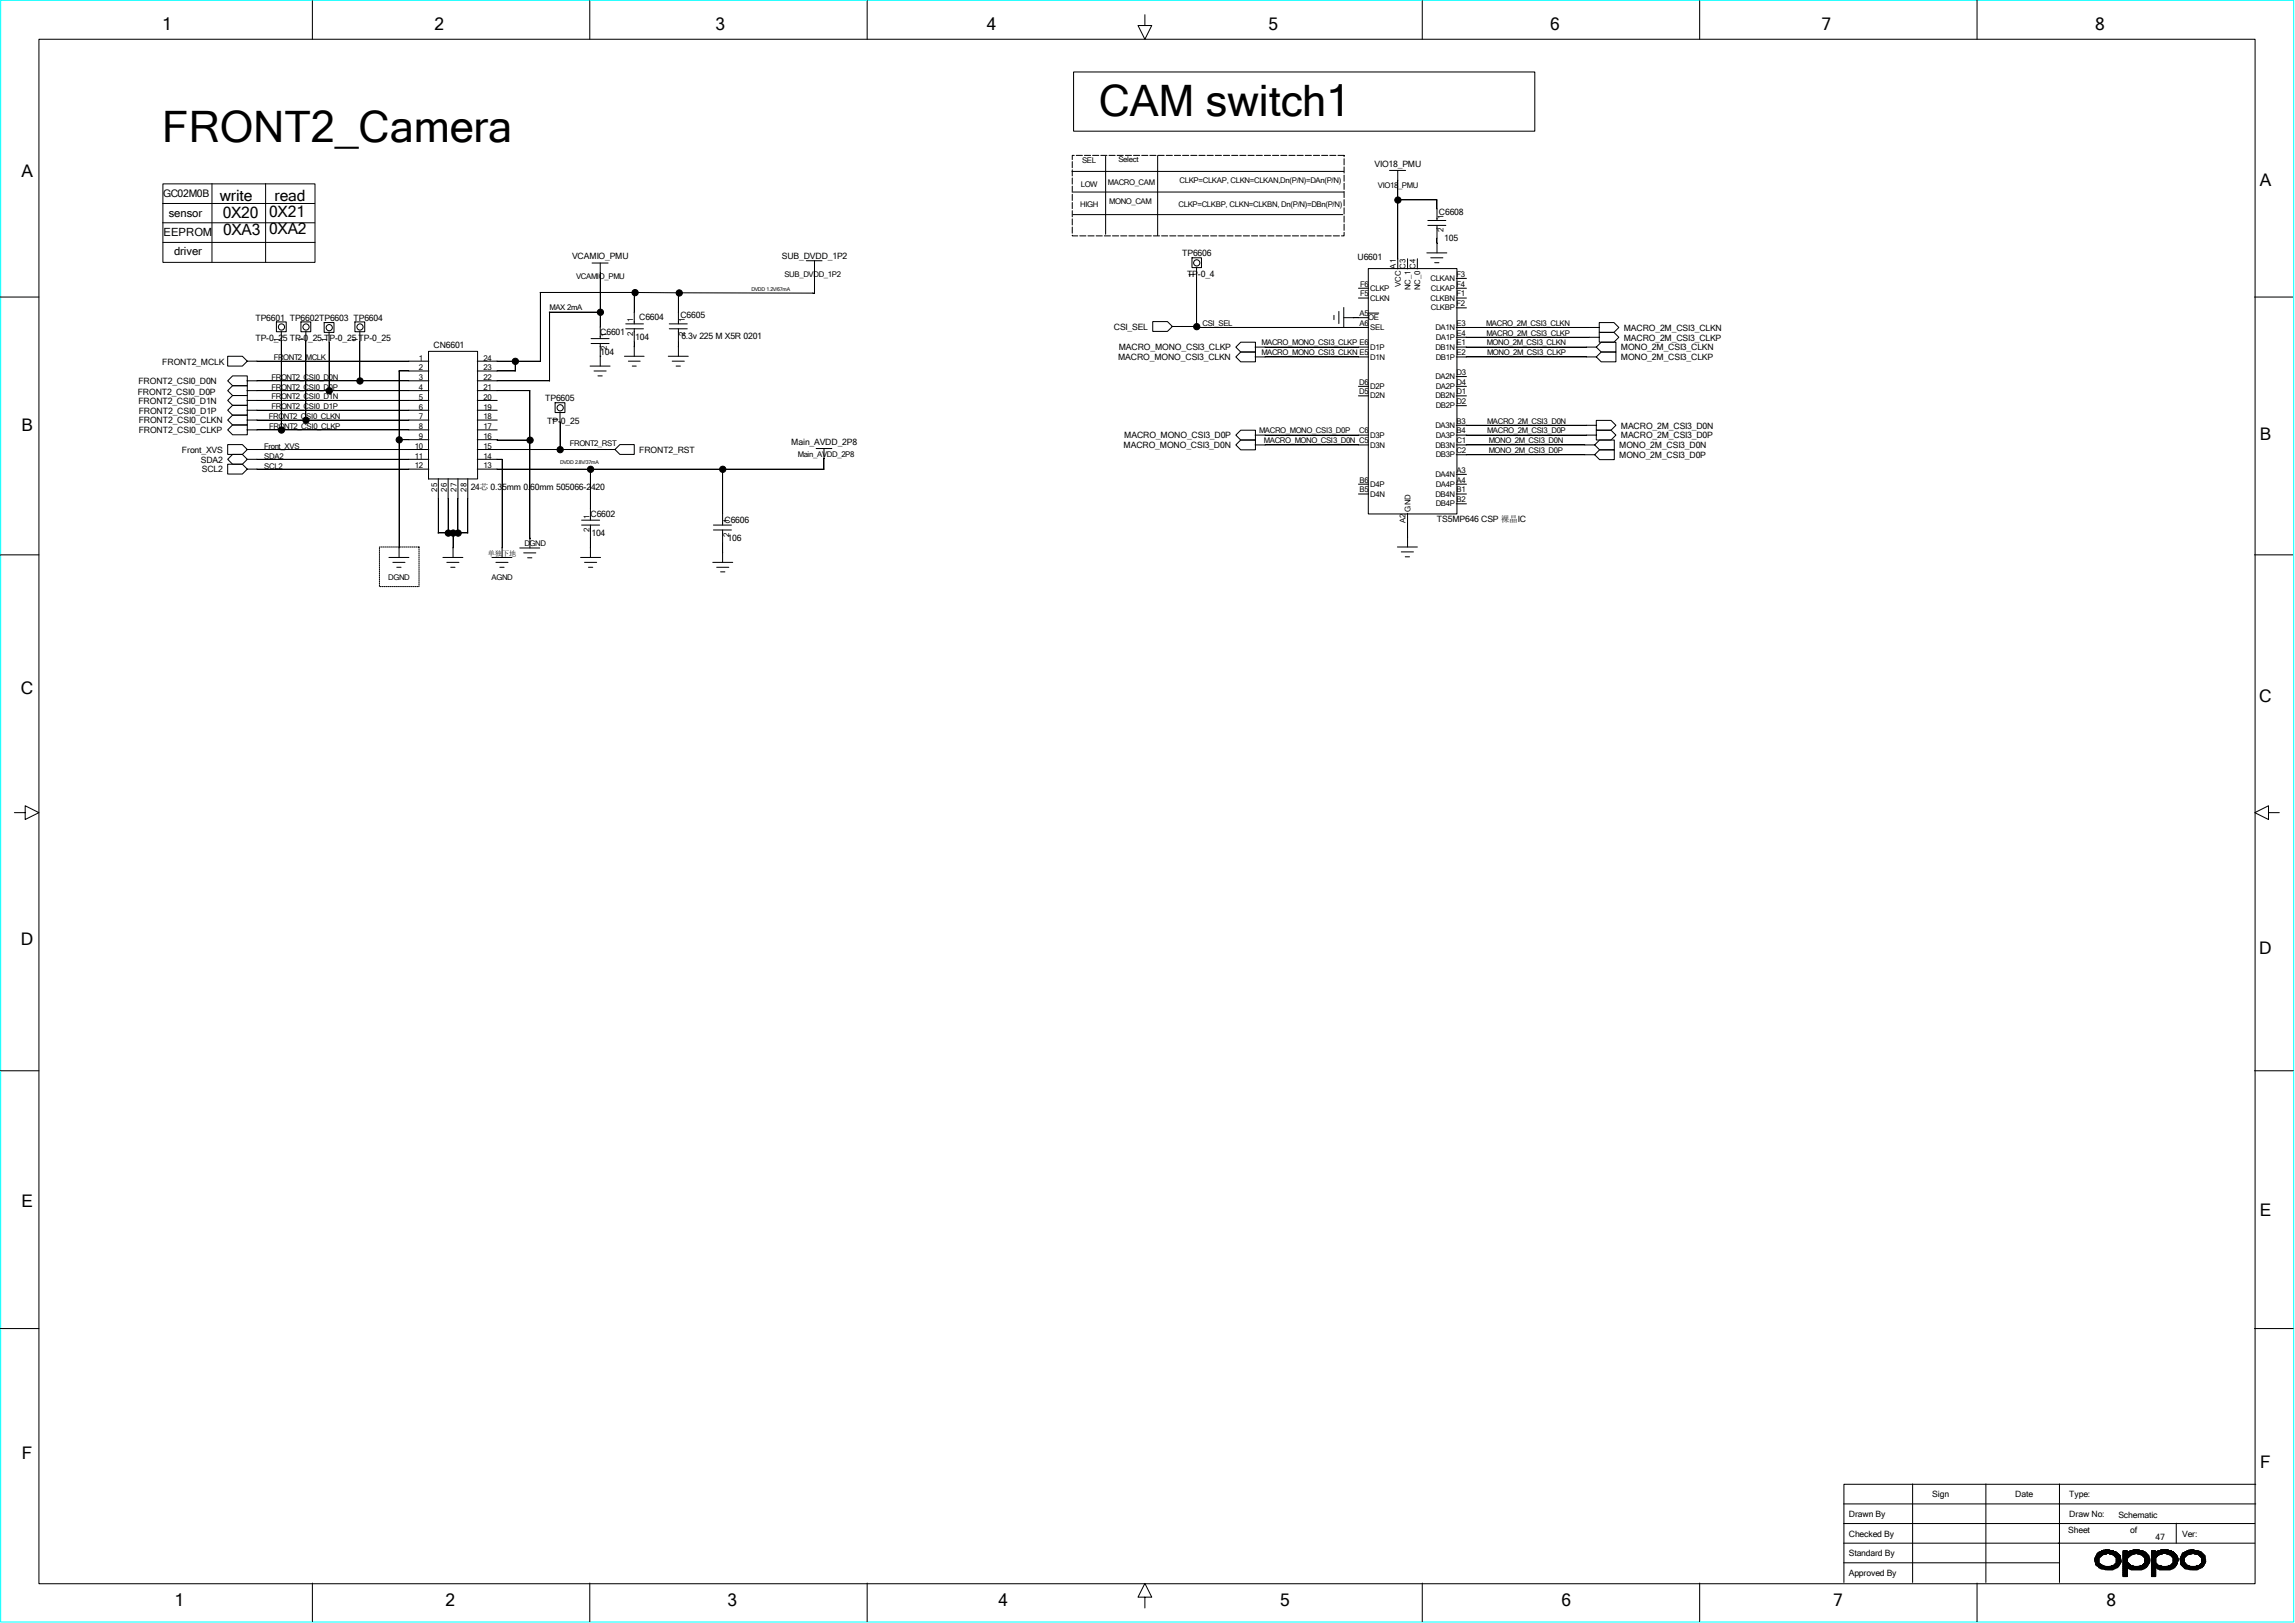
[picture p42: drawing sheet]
<svg xmlns="http://www.w3.org/2000/svg" width="297mm" height="210mm" viewBox="0 0 297 210" stroke-linecap="round" stroke-linejoin="round" font-family="sans-serif">
<defs><g id="words">
<g font-size="5.6">
<text x="142.2" y="15">CAM switch1</text>
<text x="21" y="18.3">FRONT2_Camera</text>
</g>
<g font-size="2.2">
<text x="21" y="3.9">1</text>
<text x="56.2" y="3.9">2</text>
<text x="92.6" y="3.9">3</text>
<text x="127.7" y="3.9">4</text>
<text x="164.2" y="3.9">5</text>
<text x="200.6" y="3.9">6</text>
<text x="235.8" y="3.9">7</text>
<text x="271.1" y="3.9">8</text>
<text x="2.8" y="22.9">A</text>
<text x="292.5" y="24.1">A</text>
<text x="2.8" y="55.8">B</text>
<text x="292.5" y="57">B</text>
<text x="2.7" y="89.7">C</text>
<text x="292.4" y="90.8">C</text>
<text x="2.7" y="122.3">D</text>
<text x="292.4" y="123.5">D</text>
<text x="2.8" y="156.2">E</text>
<text x="292.5" y="157.4">E</text>
<text x="2.8" y="188.8">F</text>
<text x="292.5" y="189.9">F</text>
<text x="22.6" y="207.9">1</text>
<text x="57.7" y="207.9">2</text>
<text x="94.1" y="207.9">3</text>
<text x="129.2" y="207.9">4</text>
<text x="165.7" y="207.9">5</text>
<text x="202.1" y="207.9">6</text>
<text x="237.2" y="207.9">7</text>
<text x="272.6" y="207.9">8</text>
</g>
<g font-size="2">
<text x="28.4" y="26">write</text>
<text x="28.8" y="28.2">0X20</text>
<text x="34.8" y="28.1">0X21</text>
<text x="35.5" y="26">read</text>
<text x="28.9" y="30.4">0XA3</text>
<text x="34.8" y="30.3">0XA2</text>
</g>
<g font-size="1.5">
<text x="21.8" y="28.1">sensor</text>
<text x="21.2" y="30.5">EEPROM</text>
<text x="22.5" y="33">driver</text>
</g>
<text font-size="1.3" x="21.1" y="25.5">GC02M0B</text>
<g font-size="1.1">
<text x="177.9" y="21.6">VIO18_PMU</text>
<text x="186.2" y="27.8">C6608</text>
<text x="74" y="33.6">VCAMIO_PMU</text>
<text x="101.2" y="33.5">SUB_DVDD_1P2</text>
<text x="153" y="33.1">TP6606</text>
<text x="153.6" y="35.8">TP-0_4</text>
<text x="175.7" y="33.7">U6601</text>
<text x="186.9" y="31.2">105</text>
<text x="33.1" y="41.5">TP6601 TP6602TP6603 TP6604</text>
<text x="82.7" y="41.4">C6604</text>
<text x="88.1" y="41.2">C6605</text>
<text x="21" y="47.2">FRONT2_MCLK</text>
<text x="33.1" y="44.1">TP-0_25 TP-0_25 TP-0_25 TP-0_25</text>
<text x="56.1" y="45">CN6601</text>
<text x="77.7" y="43.3">C6601</text>
<text x="77.7" y="45.9">104</text>
<text x="82.2" y="44">104</text>
<text x="88.2" y="43.9">6.3v 225 M X5R 0201</text>
<text x="144.1" y="42.7">CSI_SEL</text>
<text x="144.7" y="46.6">MACRO_MONO_CSI3_CLKN</text>
<text x="144.8" y="45.3">MACRO_MONO_CSI3_CLKP</text>
<text x="209.8" y="45.3">MONO_2M_CSI3_CLKN</text>
<text x="209.8" y="46.6">MONO_2M_CSI3_CLKP</text>
<text x="210.1" y="42.8">MACRO_2M_CSI3_CLKN</text>
<text x="210.1" y="44.1">MACRO_2M_CSI3_CLKP</text>
<text x="17.8" y="51.1">FRONT2_CSI0_D0P</text>
<text x="17.9" y="52.2">FRONT2_CSI0_D1N</text>
<text x="17.9" y="49.7">FRONT2_CSI0_D0N</text>
<text x="17.9" y="53.5">FRONT2_CSI0_D1P</text>
<text x="70.6" y="51.9">TP6605</text>
<text x="17.9" y="54.8">FRONT2_CSI0_CLKN</text>
<text x="17.9" y="56">FRONT2_CSI0_CLKP</text>
<text x="23.5" y="58.6">Front_XVS</text>
<text x="26" y="59.9">SDA2</text>
<text x="70.8" y="54.8">TP-0_25</text>
<text x="82.7" y="58.6">FRONT2_RST</text>
<text x="102.4" y="57.6">Main_AVDD_2P8</text>
<text x="145.4" y="58">MACRO_MONO_CSI3_D0N</text>
<text x="145.5" y="56.7">MACRO_MONO_CSI3_D0P</text>
<text x="209.5" y="59.3">MONO_2M_CSI3_D0P</text>
<text x="209.5" y="58">MONO_2M_CSI3_D0N</text>
<text x="209.8" y="56.7">MACRO_2M_CSI3_D0P</text>
<text x="209.8" y="55.5">MACRO_2M_CSI3_D0N</text>
<text x="26.1" y="61.1">SCL2</text>
<text x="60.9" y="63.4">24芯 0.35mm 0.60mm 505066-2420</text>
<text x="76.4" y="66.8">C6602</text>
<text x="76.5" y="69.4">104</text>
<text x="93.8" y="67.7">C6606</text>
<text x="94.1" y="70">106</text>
<text x="186" y="67.5">TS5MP646 CSP 裸晶IC</text>
<text x="239.3" y="196.3">Drawn By</text>
<text x="250.1" y="193.8">Sign</text>
<text x="260.8" y="193.8">Date</text>
<text x="267.8" y="196.3">Draw No:</text>
<text x="267.8" y="193.8">Type:</text>
<text x="274.2" y="196.4">Schematic</text>
<text x="239.3" y="198.8">Checked By</text>
<text x="239.3" y="201.4">Standard By</text>
<text x="239.3" y="203.9">Approved By</text>
<text x="267.7" y="198.3">Sheet</text>
<text x="275.7" y="198.3">of</text>
<text x="279" y="199.2">47</text>
<text x="282.4" y="198.8">Ver:</text>
</g>
<g font-size="1">
<text x="140" y="21.1">SEL</text>
<text x="143.4" y="23.9">MACRO_CAM</text>
<text x="144.7" y="21">Select</text>
<text x="152.7" y="23.6">CLKP=CLKAP, CLKN=CLKAN,Dn(P/N)=DAn(P/N)</text>
<text x="139.8" y="26.8">HIGH</text>
<text x="139.9" y="24.3">LOW</text>
<text x="143.6" y="26.5">MONO_CAM</text>
<text x="152.5" y="26.8">CLKP=CLKBP, CLKN=CLKBN, Dn(P/N)=DBn(P/N)</text>
<text x="178.3" y="24.4">VIO18_PMU</text>
<text x="186.8" y="28.3" transform="rotate(-90 186.8 28.3)">1</text>
<text x="101.5" y="35.9">SUB_DVDD_1P2</text>
<text x="154.6" y="35.9" transform="rotate(-90 154.6 35.9)">1</text>
<text x="180.6" y="34.8" transform="rotate(-90 180.6 34.8)">A1</text>
<text x="181.9" y="34.8" transform="rotate(-90 181.9 34.8)">C3</text>
<text x="183.2" y="34.8" transform="rotate(-90 183.2 34.8)">C4</text>
<text x="186.8" y="30.1" transform="rotate(-90 186.8 30.1)">2</text>
<text x="188.5" y="35.8">F3</text>
<text x="71.1" y="40.2">MAX 2mA</text>
<text x="74.5" y="36.1">VCAMIO_PMU</text>
<text x="82" y="41.7" transform="rotate(-90 82 41.7)">1</text>
<text x="88.6" y="41.7" transform="rotate(-90 88.6 41.7)">1</text>
<text x="175.9" y="40.9">A5</text>
<text x="176" y="37.1">F6</text>
<text x="176" y="38.4">F5</text>
<text x="177.1" y="41.4">OE</text>
<text x="177.3" y="38.9">CLKN</text>
<text x="177.3" y="37.6">CLKP</text>
<text x="181.3" y="37.1" transform="rotate(-90 181.3 37.1)">VCC</text>
<text x="182.5" y="37.6" transform="rotate(-90 182.5 37.6)">NC_1</text>
<text x="183.8" y="37.6" transform="rotate(-90 183.8 37.6)">NC_0</text>
<text x="185.1" y="36.4">CLKAN</text>
<text x="185.1" y="38.9">CLKBN</text>
<text x="185.2" y="37.6">CLKAP</text>
<text x="185.2" y="40.2">CLKBP</text>
<text x="188.5" y="39.6">F2</text>
<text x="188.5" y="38.4">F1</text>
<text x="188.5" y="37.1">F4</text>
<text x="35.4" y="46.6">FRONT2_MCLK</text>
<text x="36.2" y="44.2" transform="rotate(-90 36.2 44.2)">1</text>
<text x="39.3" y="44.2" transform="rotate(-90 39.3 44.2)">1</text>
<text x="42.3" y="44.3" transform="rotate(-90 42.3 44.3)">1</text>
<text x="46.3" y="44.2" transform="rotate(-90 46.3 44.2)">1</text>
<text x="54.2" y="47.9">2</text>
<text x="54.2" y="46.7">1</text>
<text x="62.6" y="46.7">24</text>
<text x="62.6" y="47.9">23</text>
<text x="78.5" y="45.3" transform="rotate(-90 78.5 45.3)">2</text>
<text x="78.5" y="43.6" transform="rotate(-90 78.5 43.6)">1</text>
<text x="82" y="43.4" transform="rotate(-90 82 43.4)">2</text>
<text x="88.6" y="43.4" transform="rotate(-90 88.6 43.4)">2</text>
<text x="155.6" y="42.2">CSI_SEL</text>
<text x="163.2" y="46">MACRO_MONO_CSI3_CLKN E5</text>
<text x="163.2" y="44.7">MACRO_MONO_CSI3_CLKP E6</text>
<text x="175.9" y="42.2">A6</text>
<text x="177.3" y="46.5">D1N</text>
<text x="177.3" y="45.3">D1P</text>
<text x="177.3" y="42.7">SEL</text>
<text x="185.8" y="42.7">DA1N</text>
<text x="185.8" y="45.3">DB1N</text>
<text x="185.8" y="44">DA1P</text>
<text x="185.8" y="46.5">DB1P</text>
<text x="188.5" y="46">E2</text>
<text x="188.5" y="44.7">E1</text>
<text x="188.5" y="42.2">E3</text>
<text x="188.5" y="43.4">E4</text>
<text x="192.3" y="42.2">MACRO_2M_CSI3_CLKN</text>
<text x="192.4" y="43.4">MACRO_2M_CSI3_CLKP</text>
<text x="192.4" y="44.7">MONO_2M_CSI3_CLKN</text>
<text x="192.4" y="46">MONO_2M_CSI3_CLKP</text>
<text x="35.1" y="51.6">FRONT2_CSI0_D1N</text>
<text x="35.1" y="52.9">FRONT2_CSI0_D1P</text>
<text x="35.1" y="49.1">FRONT2_CSI0_D0N</text>
<text x="35.1" y="50.4">FRONT2_CSI0_D0P</text>
<text x="54.2" y="53">6</text>
<text x="54.2" y="51.7">5</text>
<text x="54.2" y="50.5">4</text>
<text x="54.2" y="49.2">3</text>
<text x="62.6" y="50.5">21</text>
<text x="62.6" y="51.7">20</text>
<text x="62.6" y="53">19</text>
<text x="62.6" y="49.2">22</text>
<text x="175.9" y="49.8">D6</text>
<text x="175.9" y="51">D5</text>
<text x="177.3" y="51.6">D2N</text>
<text x="177.3" y="50.3">D2P</text>
<text x="185.8" y="49.1">DA2N</text>
<text x="185.8" y="51.6">DB2N</text>
<text x="185.8" y="50.3">DA2P</text>
<text x="185.8" y="52.8">DB2P</text>
<text x="188.5" y="52.3">D2</text>
<text x="188.5" y="51">D1</text>
<text x="188.5" y="48.5">D3</text>
<text x="188.5" y="49.8">D4</text>
<text x="34.2" y="59.4">SDA2</text>
<text x="34.2" y="58.1">Front_XVS</text>
<text x="34.8" y="54.2">FRONT2_CSI0_CLKN</text>
<text x="34.8" y="55.5">FRONT2_CSI0_CLKP</text>
<text x="53.7" y="59.4">11</text>
<text x="53.7" y="58.1">10</text>
<text x="54.2" y="54.3">7</text>
<text x="54.2" y="56.8">9</text>
<text x="54.2" y="55.5">8</text>
<text x="62.6" y="59.4">14</text>
<text x="62.6" y="54.3">18</text>
<text x="62.6" y="55.5">17</text>
<text x="62.6" y="56.8">16</text>
<text x="62.6" y="58.1">15</text>
<text x="72.2" y="54.7" transform="rotate(-90 72.2 54.7)">1</text>
<text x="73.7" y="57.7">FRONT2_RST</text>
<text x="103.3" y="59.1">Main_AVDD_2P8</text>
<text x="162.9" y="56.1">MACRO_MONO_CSI3_D0P</text>
<text x="163.6" y="57.4">MACRO_MONO_CSI3_D0N C5</text>
<text x="175.9" y="56.1">C6</text>
<text x="177.3" y="57.9">D3N</text>
<text x="177.3" y="56.6">D3P</text>
<text x="185.8" y="55.4">DA3N</text>
<text x="185.8" y="57.9">DB3N</text>
<text x="185.8" y="56.6">DA3P</text>
<text x="185.8" y="59.2">DB3P</text>
<text x="188.5" y="57.4">C1</text>
<text x="188.5" y="58.6">C2</text>
<text x="188.5" y="54.8">B3</text>
<text x="188.5" y="56.1">B4</text>
<text x="192.4" y="54.8">MACRO_2M_CSI3_D0N</text>
<text x="192.4" y="56.1">MACRO_2M_CSI3_D0P</text>
<text x="192.7" y="57.4">MONO_2M_CSI3_D0N</text>
<text x="192.7" y="58.6">MONO_2M_CSI3_D0P</text>
<text x="34.2" y="60.7">SCL2</text>
<text x="53.7" y="60.6">12</text>
<text x="56.6" y="63.6" transform="rotate(-90 56.6 63.6)">25</text>
<text x="57.8" y="63.6" transform="rotate(-90 57.8 63.6)">26</text>
<text x="59.1" y="63.6" transform="rotate(-90 59.1 63.6)">27</text>
<text x="60.4" y="63.6" transform="rotate(-90 60.4 63.6)">28</text>
<text x="62.6" y="60.6">13</text>
<text x="175.9" y="62.4">B6</text>
<text x="175.9" y="63.7">B5</text>
<text x="177.3" y="64.3">D4N</text>
<text x="177.3" y="63">D4P</text>
<text x="185.8" y="61.7">DA4N</text>
<text x="185.8" y="64.3">DB4N</text>
<text x="185.8" y="63">DA4P</text>
<text x="185.8" y="65.5">DB4P</text>
<text x="188.5" y="63.7">B1</text>
<text x="188.5" y="65">B2</text>
<text x="188.5" y="61.2">A3</text>
<text x="188.5" y="62.4">A4</text>
<text x="67.9" y="70.7">DGND</text>
<text x="76.3" y="68.8" transform="rotate(-90 76.3 68.8)">2</text>
<text x="76.3" y="67.1" transform="rotate(-90 76.3 67.1)">1</text>
<text x="94.4" y="69.5" transform="rotate(-90 94.4 69.5)">2</text>
<text x="94.4" y="67.7" transform="rotate(-90 94.4 67.7)">1</text>
<text x="181.9" y="67.7" transform="rotate(-90 181.9 67.7)">A2</text>
<text x="182.5" y="66.2" transform="rotate(-90 182.5 66.2)">GND</text>
<text x="50.2" y="75.1">DGND</text>
<text x="63.6" y="75.1">AGND</text>
</g>
<text font-size=".9" x="63.1" y="71.9">单独下地</text>
<g font-size=".7">
<text x="97.2" y="37.7">DVDD 1.2V/67mA</text>
<text x="72.5" y="60">DVDD 2.8V/37mA</text>
</g>
</g></defs>
<path d="M.1 0h296.7v209.9h-296.7z" fill="none" stroke="#0ff" stroke-width=".13"/>
<g fill="none" stroke="#000" stroke-width=".13">
<path d="M5 5.1h286.8v199.8h-286.8zM40.4 .1v5M76.3 .1v5M112.2 .1v5M138.9 9.3h59.7v7.7h-59.7zM148.2 1.9v1.4h.9l-.9 1.8-.9-1.8h.9M184.1 .1v5M220 .1v5M255.9 .1v5M0 38.4h5M21 28.8h19.7M21 26.3h19.7"/>
<path d="M21.1 23.8h19.7v10.2h-19.7zM21.1 31.4h19.7M27.4 23.7v10.2M34.4 23.7v10.2M69.9 37.8l18 .1M69.9 37.8v9M76.6 34h2.1M77.7 34v9.8M82.1 37.8v4.1M82.2 37.8l5.7 .1M87.8 37.9h.1M87.8 37.9v4"/>
<path d="M87.9 37.9h17.5M87.9 37.9h17.3M104.4 33.7h2M105.4 33.7v4.3M138.7 22.2h35.2M138.9 24.8h35M138.9 27.8h34.9M143.1 20.2v10.1M149.8 20.2v10.3M154.3 33.4h1.2v1.2h-1.2zM154.9 34.6v7.8M173.9 39.8v2.6"/>
<path d="M175.8 38.6h1.3M175.8 37.3h1.3M177.1 34.8h11.5v31.7h-11.5zM179.8 22.1h2.1M180.8 25.9h5.2v2.6M180.9 22.1v12.7M182.2 33.5v1.3M183.4 33.5v1.3M184.7 32.7h2.5M184.8 29.2h2.3M184.8 28.5h2.3M185.2 33.4h1.5"/>
<path d="M185.7 34h.5M186 29.2v3.5M188.5 38.6h1.3M188.5 37.3h1.3M188.5 36h1.3M188.5 39.8h1.3M291.8 38.4h5M29.5 51.8l.6-.6h1.9v1.3h-1.9zM29.5 53.1l.6-.6h1.9v1.2h-1.9zM29.5 50.5l.6-.6h1.9v1.3h-1.9zM29.5 46.1h1.9l.6 .6-.6 .7h-1.9zM29.5 59.4l.6-.6h1.3l.6 .6-.6 .7h-1.3z"/>
<path d="M29.5 57.5h1.9l.6 .7-.6 .6h-1.9zM30.1 53.7h1.9v1.3h-1.9l-.6-.6zM30.1 55h1.9v1.3h-1.9l-.6-.7zM30.1 48.6h1.9v1.3h-1.9l-.6-.6zM32 51.8h23.5M32 53.1h23.5M32 46.7h23.5M32 54.4h23.5M32 55.6h23.5M32 50.5h23.5M32 59.4h23.5M32 49.3h23.5"/>
<path d="M32 58.2h23.5M35.8 41.7h1.2v1.2h-1.2zM36.4 42.9v12.8M38.9 41.7h1.3v1.2h-1.3zM39.6 42.9v11.5M42 41.7h1.2v1.3h-1.2zM42.6 43v7.6M45.9 41.7h1.3v1.2h-1.3zM46.6 42.9v6.4M51.6 48h3.9M51.6 56.9h3.9M51.6 48v24.1"/>
<path d="M55.5 45.5h6.3v16.5h-6.3zM61.8 51.8h2.5M61.8 53.1h2.5M61.8 50.5h6.8v20.4M61.8 59.4h3.2v12.7M61.8 46.7h8.1M61.8 48h4.9M61.8 54.4h2.5M61.8 55.6h2.5M61.8 49.3h9.3M61.8 58.2h17.8M61.8 56.9h2.5v.1"/>
<path d="M64.3 56.9h4.3M66.7 46.7v1.3M71.1 40.4h6.6M71.1 40.4v8.9M71.8 52.1h1.3v1.3h-1.3zM72.5 53.3v4.9M76.4 47.4h2.6M76.5 44.4h2.3M76.5 43.8h2.3M76.9 48h1.5M77.4 48.6h.5M77.7 44.4v3"/>
<path d="M79.6 58.2l.6-.7h1.9v1.3h-1.9zM80.8 46.1h2.6M81 42.5h2.3M81 41.9h2.3M81.3 46.7h1.5M81.8 47.4h.5M82.1 42.5v3.6M86.5 46.1h2.6M86.6 42.5h2.3M86.6 41.9h2.3M87 46.7h1.6M87.5 47.4h.6"/>
<path d="M87.8 42.5v3.6M105.6 58h2.1M106.6 58v2.7M149.2 41.6h1.9l.6 .6-.6 .7h-1.9zM151.7 42.2h3.2M154.8 42.4h22.3M159.9 46.2l.7-.6h1.9v1.2h-1.9zM159.9 44.9l.7-.6h1.9v1.3h-1.9zM159.9 56.3l.7-.6h1.9v1.2h-1.9zM159.9 57.6l.7-.7h1.9v1.3h-1.9zM162.4 57.6h14.7M162.4 44.9h14.7"/>
<path d="M162.4 46.2h14.7M162.4 56.3h14.7M172.6 40.8v.6M173.3 40.3v1.6M173.9 41.1h3.2M175.8 50h1.3M175.8 51.2h1.3M177.1 40.5h1.3M188.5 58.8h17.9M188.5 57.6h17.9M188.5 44.9h18.1M188.5 46.2h18.1"/>
<path d="M188.5 56.3h18.1M188.5 42.4h18.5M188.5 43.6h18.5M188.5 55h18.1M188.5 50h1.3M188.5 48.7h1.3M188.5 51.2h1.3M188.5 52.5h1.3M206.4 58.8l.6-.6h1.9v1.3h-1.9zM206.4 57.6l.6-.7h1.9v1.3h-1.9zM206.6 44.9l.6-.6h1.9v1.3h-1.9zM206.6 46.2l.6-.6h1.9v1.2h-1.9z"/>
<path d="M206.6 55.7h1.9l.6 .6-.6 .6h-1.9zM206.6 54.4h1.9l.6 .6-.6 .7h-1.9zM207 41.7h1.9l.6 .7-.6 .6h-1.9zM207 43h1.9l.6 .6-.6 .7h-1.9zM0 71.8h5M29.5 60.1h1.9l.6 .6-.6 .6h-1.9zM32 60.7h23.5M49.1 70.8h5.1v5.1h-5.1zM50.3 72.1h2.6M50.8 72.8h1.6M51.4 73.4h.5M56.7 69h3.8"/>
<path d="M56.7 61.9v7.1M57.3 72.1h2.6M57.8 72.8h1.6M58 61.9v7.1M58.3 73.4h.6M58.6 69v3.1M59.3 61.9v7.1M60.5 61.9v7.1M61.8 60.7h44.8M63.7 72.1h2.6M64.2 72.8h1.5M64.7 73.4h.5"/>
<path d="M67.3 70.9h2.5M67.8 71.5h1.5M68.3 72.2h.5M75.1 72.1h2.6M75.3 67.9h2.3M75.3 67.3h2.3M75.6 72.8h1.6M76.2 73.4h.5M76.4 60.7v6.6M76.4 67.9v4.2M92.2 72.8h2.6M92.3 68.6h2.4"/>
<path d="M92.3 67.9h2.4M92.8 73.4h1.5M93.3 74h.5M93.5 60.7v7.2M93.5 68.6v4.2M175.8 62.7h1.3M175.8 63.9h1.3M180.8 70.8h2.6M181.4 71.4h1.5M181.9 72.1h.5M182.2 66.4v4.4M188.5 62.7h1.3"/>
<path d="M188.5 61.4h1.3M188.5 63.9h1.3M188.5 65.2h1.3M291.8 71.8h5M1.9 105.2h1.4v-.9l1.7 .9-1.7 .8v-.8M293.6 105.2v-.9l-1.8 .9 1.8 .8v-.8h1.4M0 138.6h5M291.8 138.6h5M0 171.9h5M291.8 171.9h5M238.6 194.6h53.3M238.6 199.7h53.2"/>
<path d="M238.6 197.1h53.2M247.5 192v12.8M257 192v12.8M266.5 192v12.8M281.6 197.1v2.6M291.9 192.1h-53.3v12.7M40.4 204.9v4.9M76.3 204.9v4.9M112.2 204.9v4.9M148.2 206.7h.9l-.9-1.8-.9 1.8h.9v1.4M184.1 204.9v4.9M220 204.9v4.9"/>
<path d="M238.6 202.2h27.9M255.9 204.9v4.9M271.1 201.6h.6M271.1 201.7h.5M271.1 201.8h.5M271.1 202h.5M271.1 202.1h.5M271.2 202.2h.4M271.2 201.3h.8M271.2 202.4h.7M271.2 202.5h.8M271.2 201.5v1"/>
<path d="M271.2 201.4v.8M271.3 202.6h.8M271.4 201.2v1.4h.6v.4v-.6M271.4 201.2v1.3M271.4 201h2.5M271.5 201v1.6v-1.5v.1M271.5 202.2v.4h.7M271.5 201a2.22 2.22 0 0 1 2.9 .3l.1 .8a1.54 1.54 0 0 1-1.7 1l-.9-.1-.7-.5-.1-.8zM271.6 201.6l.5-.4 .7-.2 .7 .2 .4 .4v.6l-.4 .4-.7 .1-.7-.1-.5-.4zM271.6 200.9v1.8M271.6 200.8h2.2M271.7 200.8v.7"/>
<path d="M271.7 202.3v.6M271.9 202.5v.5h1.9M271.9 200.8v.7h-.7M272 200.7v.5M272 200.7h1.4M272.1 200.7v.5h-.8M272.1 202.6v.4M272.2 200.7v.4M272.2 202.6v.4M272.2 200.6h.8M272.4 200.7v.4M272.4 202.7v.4"/>
<path d="M272.5 203.1h1M272.5 200.5v.6M272.5 202.7v.4M272.6 200.5v.6h-1.3M272.6 202.7v.4M272.8 200.5v.5M272.8 202.7v.4M272.9 200.5v.5M272.9 202.7v.4M273 200.5v.6h1.2M273 202.7v.4M273.1 200.7v.4"/>
<path d="M273.1 202.7v.4M273.3 200.7v.4M273.3 202.6v.5M273.3 202.6h1M273.4 200.7v.4M273.4 202.6v.5M273.4 201.2h.9M273.5 202.6v.4v-.4M273.5 200.7v.5M273.6 201.3h.8M273.6 200.8v.5M273.6 202.4v.6h-1.5"/>
<path d="M273.7 201.5h.7M273.8 200.8v.7M273.8 202.3v.6M273.9 202.2h.5M273.9 201.6h.5M273.9 201.7h.5M273.9 201.8h.6M273.9 202h.6M273.9 202.1h.6M273.9 200.8v.8M273.9 202.2v.7M274 200.9v2h-2.4"/>
<path d="M274.2 201v1.7h-2.6M274.3 201.2v1.3h-.7M274.4 201.3v1.1h-.7M274.7 202.2h.7M274.7 201h3M274.7 201.2h1.2M274.7 201.6h.6M274.7 201.7h.6M274.7 201.8h.6M274.7 202h.6M274.7 202.1h.6M274.7 202.4h.8"/>
<path d="M274.7 202.5h1M274.7 202.6h1.1M274.7 203h.6M274.7 203.1h.6M274.7 200.8h2.9M274.7 200.7h.6M274.7 203.2h.6M274.7 203.4h.6M274.7 203.5h.6M274.7 203.6h.6M274.7 203.8h.6M274.7 203.9h.6"/>
<path d="M274.8 200.7h.5v.3v-.2l.9-.2h.6l.3 .1a1.21 1.21 0 0 1 1 .9 1.21 1.21 0 0 1-.4 1.3 2.25 2.25 0 0 1-1.4 .2 .83 .83 0 0 1-.9-.2h-.1v1.1h-.5zM274.8 200.7v3.3M274.9 200.7v3.3M275 200.7v3.3M275.2 200.7v3.3M275.3 200.7v3.3h-.6M275.3 201.6l.5-.4 .6-.2 .8 .2 .4 .4v.6l-.4 .4-.8 .1-.6-.1-.5-.4zM275.4 200.8v.8M275.4 202.2v.7M275.5 203h2.1M275.5 200.8v.7h-.8M275.5 202.3v.7"/>
<path d="M275.6 200.7h1.7M275.7 200.7v.6h-1M275.7 202.4v.6M275.8 200.7v.5M275.8 202.6v.5M275.9 200.7v.4M275.9 202.6v.5M276.1 200.5v.6M276.1 202.6v.5M276.1 200.6h.7M276.2 200.5v.6h-1.5M276.2 202.7v.4"/>
<path d="M276.3 200.5v.6M276.3 202.7v.4M276.4 200.5v.5M276.4 202.7v.4M276.6 200.5v.6M276.6 202.7v.4M276.6 201.1h1.2M276.7 200.5v.6M276.7 202.7v.4M276.8 200.5v.6M276.8 202.7v.4M276.9 200.7v.4"/>
<path d="M276.9 202.6v.5M277 201.2h1M277 202.6h.8M277.1 200.7v.4M277.1 202.6v.5M277.2 200.7v.5M277.2 202.6v.5h-1.4M277.3 201.3h.8M277.3 202.5h.7M277.3 200.7v.6M277.3 202.4v.6M277.4 201.5h.7"/>
<path d="M277.5 200.8v.7M277.5 202.3v.7M277.5 202.2h.7M277.5 201.6h.6M277.5 201.7h.7M277.5 201.8h.7M277.5 202.1h.7M277.6 200.8v.8M277.6 202.2v.7M277.7 200.9v2h-3M277.8 201v1.7h-3.1M278 201.2v1.4"/>
<path d="M278.1 201.3v1.1h-.7M278.2 201.8v.2h-.7M278.4 202.2h.6M278.4 201h3M278.4 201.2h1.1M278.4 201.6h.6M278.4 201.7h.6M278.4 201.8h.6M278.4 202h.6M278.4 202.1h.6M278.4 202.4h.7M278.4 202.5h.8"/>
<path d="M278.4 202.6h1.1M278.4 203h.6M278.4 203.1h.6M278.4 200.8h2.9M278.4 200.7h.6M278.4 203.2h.6M278.4 203.4h.6M278.4 203.5h.6M278.4 203.6h.6M278.4 203.8h.6M278.4 203.9h.6M278.5 200.7h.5v.3v-.2h.1a2.02 2.02 0 0 1 2.4 .3l.1 .2a.49 .49 0 0 1 .2 .8 1.18 1.18 0 0 1-1.6 1h-.2a.83 .83 0 0 1-.9-.2h-.1v1.1h-.5z"/>
<path d="M278.5 200.7v3.3M278.6 200.7v3.3M278.7 200.7v3.3M278.8 200.7v3.3M279 200.7v3.3h-.6M279.1 200.8v.7h-.7M279.1 202.3v.6M279.2 203h2.1M279.2 200.7v.6h-.8M279.2 202.4v.6M279.3 200.7h1.7M279.4 200.7v.5"/>
<path d="M279.4 202.6v.4M279.4 201.2l.7-.2 .8 .2 .4 .4v.6l-.4 .4-.8 .1-.7-.1-.4-.4v-.6zM279.5 200.7v.4M279.5 202.6v.5M279.6 200.5v.6M279.6 202.6v.5M279.7 200.5v.6h-1.3M279.7 202.6v.5M279.9 200.5v.6M279.9 202.7v.4M280 200.5v.5M280 202.7v.4"/>
<path d="M280.1 200.5v.5M280.1 202.7v.4M280.2 200.5v.5M280.2 202.7v.4M280.3 201.1h1.2M280.4 200.5v.6M280.4 202.7v.4M280.5 200.5v.6M280.5 202.7v.4M280.6 200.5v.6M280.6 202.6v.5M280.7 201.2h.9"/>
<path d="M280.8 200.7v.4M280.8 202.6v.5M280.8 202.6h.7M280.9 200.7v.5M280.9 202.6v.5h-1.5M281 201.3h.8M281 202.5h.6M281 200.7v.6M281 202.4v.6M281.1 201.5h.7M281.1 200.8v.7M281.1 202.3v.7"/>
<path d="M281.2 202.2h.6M281.2 201.6h.7M281.2 201.7h.7M281.2 201.8h.7M281.2 202h.7M281.2 202.1h.6M281.3 200.8v2.1M281.4 200.9v2h-3M281.5 201v1.7h-3.1M281.6 201.2v1.4M281.8 201.3v1.1h-.7M282.1 201.7h.6"/>
<path d="M282.2 201.8h.5M282.2 202h.5M282.2 202.2h.5M282.2 201.6h.5M282.2 202.4h.6M282.3 201.3v1.2h.7M282.3 202.1h.4M282.4 201.2h.8M282.4 202.6h.8M282.4 201v1.6M282.5 201h2.4M282.5 200.9v1.8"/>
<path d="M282.5 201a2.06 2.06 0 0 1 2.8 .3l.2 .8-.4 .6-.8 .4-1.5-.1-.5-.5-.1-.8zM282.6 202.9h2.4M282.7 200.9v2M282.7 200.8h2.1M282.8 200.8v.7h-.6M282.8 202.2v.8M282.9 200.8v.5h-.5M282.9 202.3v.7M283 200.7h1.3M283 201.2l.8-.2 .8 .2 .3 .4v.6l-.3 .4-.8 .1-.8-.1-.3-.4v-.6zM283 200.7v.5M283 202.4v.6"/>
<path d="M283.2 200.7v.4M283.2 202.6v.4M283.3 200.6h.6M283.3 200.7v.4M283.3 202.6v.5M283.4 200.7v.4M283.4 202.7v.4M283.5 200.5v.6h-1M283.5 202.7v.4M283.7 200.5v.6M283.7 202.7v.4M283.8 200.5v.5"/>
<path d="M283.8 202.7v.4M283.9 200.5v.6M283.9 202.7v.4M284 201.1h1.1M284.1 200.7v.4M284.1 202.7v.4M284.2 200.7v.4M284.2 202.7v.4M284.3 200.7v.4M284.3 202.6v.5M284.4 200.7v.4M284.4 202.6v.5h-1"/>
<path d="M284.5 201.2h.7M284.6 200.7v.5M284.6 202.6v.4h-1.9M284.6 201.3h.7M284.6 202.5h.6M284.7 200.8v.5M284.7 202.4v.6M284.8 201.5h.5M284.8 200.8v.7M284.8 202.3v.6M284.9 202.2h.4M284.9 201.6h.4"/>
<path d="M284.9 201.7h.4M284.9 201.8h.6M284.9 202h.6M284.9 202.1h.6M284.9 200.9v2M285.1 201v1.7h-2.6M285.2 201.2v1.4h-.9M285.3 201.3v1.1h-.5"/>
<circle cx="82.2" cy="37.9" r=".4"/>
<circle cx="87.9" cy="37.9" r=".4"/>
<circle cx="154.9" cy="34" r=".4"/>
<circle cx="180.9" cy="25.9" r=".4"/>
<circle cx="36.4" cy="42.3" r=".4"/>
<circle cx="36.4" cy="55.6" r=".4"/>
<circle cx="39.6" cy="42.3" r=".4"/>
<circle cx="39.6" cy="54.4" r=".4"/>
<circle cx="42.6" cy="42.4" r=".4"/>
<circle cx="42.6" cy="50.6" r=".4"/>
<circle cx="46.6" cy="42.3" r=".4"/>
<circle cx="46.6" cy="49.3" r=".4"/>
<circle cx="51.7" cy="56.9" r=".4"/>
<circle cx="66.7" cy="46.8" r=".4"/>
<circle cx="68.6" cy="57" r=".4"/>
<circle cx="72.5" cy="52.8" r=".4"/>
<circle cx="72.5" cy="58.2" r=".4"/>
<circle cx="77.7" cy="40.4" r=".4"/>
<circle cx="154.9" cy="42.3" r=".4"/>
<circle cx="58" cy="69" r=".4"/>
<circle cx="58.7" cy="69" r=".4"/>
<circle cx="59.3" cy="69" r=".4"/>
<circle cx="76.4" cy="60.7" r=".4"/>
<circle cx="93.5" cy="60.7" r=".4"/>
</g>
<g fill="#000">
<path d="M82.1 37.8h.1z" fill-rule="evenodd"/>
<path d="M82.1 37.8h.1z" fill-rule="evenodd"/>
<path d="M87.8 37.9h.1z" fill-rule="evenodd"/>
<path d="M105.2 37.9h.2z" fill-rule="evenodd"/>
<path d="M186 30.8v.7z" fill-rule="evenodd"/>
<path d="M186 25.9v1.1z" fill-rule="evenodd"/>
<path d="M51.6 48h1.3z" fill-rule="evenodd"/>
<path d="M51.6 56.9h1.3z" fill-rule="evenodd"/>
<path d="M64.3 59.4h.7z" fill-rule="evenodd"/>
<path d="M66.7 46.7v1.3z" fill-rule="evenodd"/>
<path d="M77.7 40.4v1.9z" fill-rule="evenodd"/>
<path d="M82.1 44.2v.6z" fill-rule="evenodd"/>
<path d="M87.8 44.2v.6z" fill-rule="evenodd"/>
<path d="M106.6 59.3v1.4z" fill-rule="evenodd"/>
<path d="M154.9 42.2v.2z" fill-rule="evenodd"/>
<path d="M153 42.2h1.9z" fill-rule="evenodd"/>
<path d="M175.2 41.1h.6z" fill-rule="evenodd"/>
<path d="M56.7 69h1.3z" fill-rule="evenodd"/>
<path d="M58.6 69v1.9z" fill-rule="evenodd"/>
<path d="M58 69h.6z" fill-rule="evenodd"/>
<path d="M58.6 69h.7z" fill-rule="evenodd"/>
<path d="M59.3 69h1.2z" fill-rule="evenodd"/>
<path d="M76.4 69.6v1.3z" fill-rule="evenodd"/>
<path d="M93.5 70.2v1.3z" fill-rule="evenodd"/>
<path d="M182.2 67.7v1.8z" fill-rule="evenodd"/>
<circle cx="82.2" cy="37.9" r=".41"/>
<circle cx="87.9" cy="37.9" r=".41"/>
<circle cx="180.9" cy="25.9" r=".41"/>
<circle cx="36.4" cy="55.6" r=".41"/>
<circle cx="39.6" cy="54.4" r=".41"/>
<circle cx="42.6" cy="50.6" r=".41"/>
<circle cx="46.6" cy="49.3" r=".41"/>
<circle cx="51.7" cy="56.9" r=".41"/>
<circle cx="66.7" cy="46.8" r=".41"/>
<circle cx="68.6" cy="57" r=".41"/>
<circle cx="72.5" cy="58.2" r=".41"/>
<circle cx="77.7" cy="40.4" r=".41"/>
<circle cx="154.9" cy="42.3" r=".41"/>
<circle cx="58" cy="69" r=".41"/>
<circle cx="58.7" cy="69" r=".41"/>
<circle cx="59.3" cy="69" r=".41"/>
<circle cx="76.4" cy="60.7" r=".41"/>
<circle cx="93.5" cy="60.7" r=".41"/>
</g>
<path d="M138.8 20.1h35.1v10.4h-35.1z" fill="none" stroke="#000" stroke-width=".13" stroke-dasharray=".8 .3"/>
<use href="#words"/>
</svg>
